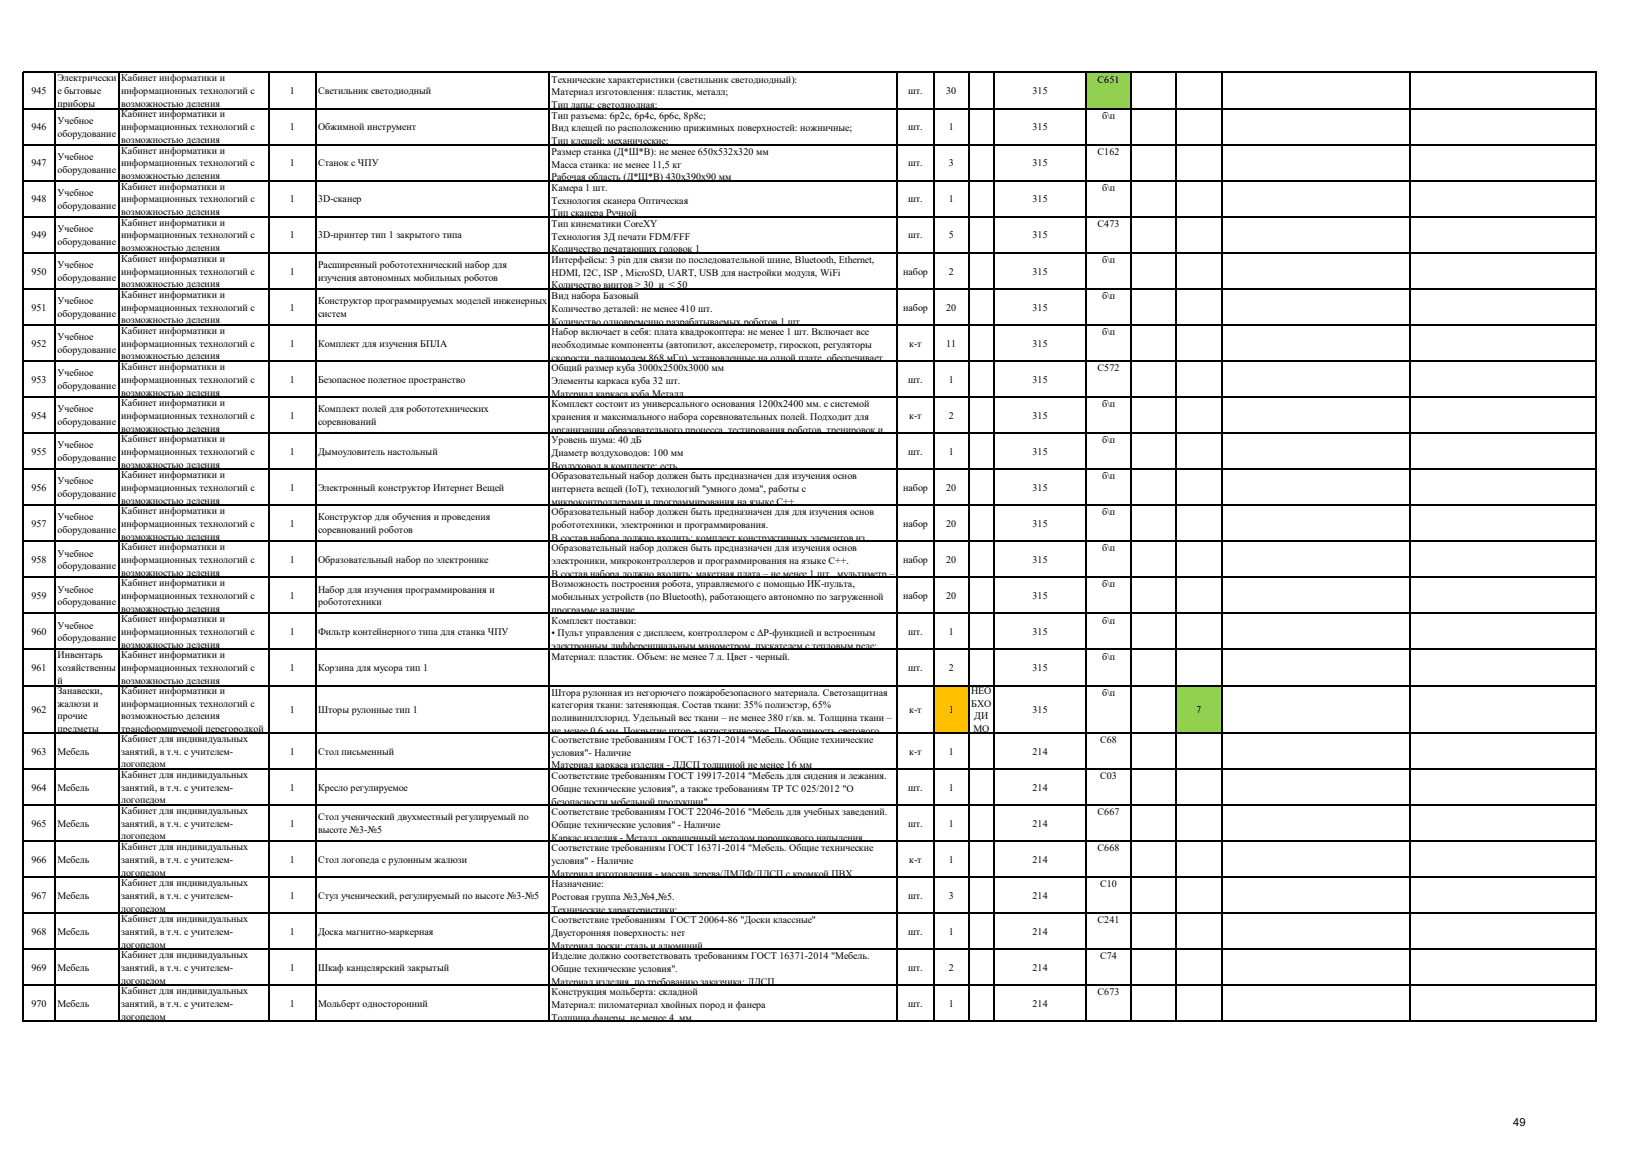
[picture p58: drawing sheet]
<svg xmlns="http://www.w3.org/2000/svg" width="297mm" height="210mm" viewBox="0 0 297 210" stroke-linecap="round" stroke-linejoin="round" font-family="sans-serif">
<defs><g id="words">
<text font-size="2" x="275.4" y="205">49</text>
<g font-size="1.8">
<text x="5.7" y="17.1">945</text>
<text x="10.5" y="14.8">Электрически</text>
<text x="10.5" y="17.1">е бытовые</text>
<text x="22.1" y="14.8">Кабинет информатики и</text>
<text x="22.1" y="17.1">информационных технологий с</text>
<text x="52.8" y="17.1">1</text>
<text x="57.9" y="17.1">Светильник светодиодный</text>
<text x="100.4" y="15">Технические характеристики (светильник светодиодный):</text>
<text x="100.4" y="17.4">Материал изготовления: пластик, металл;</text>
<text x="165.3" y="17.1">шт.</text>
<text x="172.2" y="17.1">30</text>
<text x="187.9" y="17.1">315</text>
<text x="199.8" y="15">С651</text>
<text x="5.7" y="23.7">946</text>
<text x="10.5" y="19.5">приборы</text>
<text x="10.5" y="22.5">Учебное</text>
<text x="22.1" y="19.5">возможностью деления</text>
<text x="22.1" y="21.4">Кабинет информатики и</text>
<text x="22.1" y="23.7">информационных технологий с</text>
<text x="52.8" y="23.7">1</text>
<text x="57.9" y="23.7">Обжимной инструмент</text>
<text x="100.4" y="19.7">Тип лапы: светодиодная;</text>
<text x="100.4" y="21.6">Тип разъема: 6р2с, 6р4с, 6р6с, 8р8с;</text>
<text x="100.4" y="23.9">Вид клещей по расположению прижимных поверхностей: ножничные;</text>
<text x="165.3" y="23.7">шт.</text>
<text x="172.7" y="23.7">1</text>
<text x="187.9" y="23.7">315</text>
<text x="200.6" y="21.6">б\п</text>
<text x="10.5" y="24.9">оборудование</text>
<text x="10.5" y="29.1">Учебное</text>
<text x="22.1" y="26">возможностью деления</text>
<text x="22.1" y="27.9">Кабинет информатики и</text>
<text x="100.4" y="26.3">Тип клещей: механические;</text>
<text x="100.4" y="28.2">Размер станка (Д*Ш*В): не менее 650х532х320 мм</text>
<text x="199.8" y="28.2">С162</text>
<text x="5.7" y="30.3">947</text>
<text x="10.5" y="31.4">оборудование</text>
<text x="10.5" y="35.7">Учебное</text>
<text x="22.1" y="30.3">информационных технологий с</text>
<text x="22.1" y="32.6">возможностью деления</text>
<text x="22.1" y="34.5">Кабинет информатики и</text>
<text x="52.8" y="30.3">1</text>
<text x="57.9" y="30.3">Станок с ЧПУ</text>
<text x="100.4" y="30.5">Масса станка: не менее 11,5 кг</text>
<text x="100.4" y="32.8">Рабочая область (Д*Ш*В) 430х390х90 мм</text>
<text x="100.4" y="34.7">Камера 1 шт.</text>
<text x="165.3" y="30.3">шт.</text>
<text x="172.7" y="30.3">3</text>
<text x="187.9" y="30.3">315</text>
<text x="200.6" y="34.7">б\п</text>
<text x="5.7" y="36.8">948</text>
<text x="10.5" y="38">оборудование</text>
<text x="22.1" y="36.8">информационных технологий с</text>
<text x="22.1" y="39.2">возможностью деления</text>
<text x="22.1" y="41.1">Кабинет информатики и</text>
<text x="52.8" y="36.8">1</text>
<text x="57.9" y="36.8">3D-сканер</text>
<text x="100.4" y="37">Технология сканера Оптическая</text>
<text x="100.4" y="39.4">Тип сканера Ручной</text>
<text x="100.4" y="41.3">Тип кинематики CoreXY</text>
<text x="165.3" y="36.8">шт.</text>
<text x="172.7" y="36.8">1</text>
<text x="187.9" y="36.8">315</text>
<text x="199.8" y="41.3">С473</text>
<text x="5.7" y="43.4">949</text>
<text x="10.5" y="42.2">Учебное</text>
<text x="10.5" y="44.5">оборудование</text>
<text x="22.1" y="43.4">информационных технологий с</text>
<text x="22.1" y="45.7">возможностью деления</text>
<text x="22.1" y="47.6">Кабинет информатики и</text>
<text x="52.8" y="43.4">1</text>
<text x="57.9" y="43.4">3D-принтер тип 1 закрытого типа</text>
<text x="100.4" y="43.6">Технология 3Д печати FDM/FFF</text>
<text x="100.4" y="45.9">Количество печатающих головок 1</text>
<text x="100.4" y="47.8">Интерфейсы: 3 pin для связи по последовательной шине, Bluetooth, Ethernet,</text>
<text x="165.3" y="43.4">шт.</text>
<text x="172.7" y="43.4">5</text>
<text x="187.9" y="43.4">315</text>
<text x="200.6" y="47.8">б\п</text>
<text x="5.7" y="50">950</text>
<text x="10.5" y="48.8">Учебное</text>
<text x="10.5" y="51.1">оборудование</text>
<text x="22.1" y="50">информационных технологий с</text>
<text x="22.1" y="52.3">возможностью деления</text>
<text x="52.8" y="50">1</text>
<text x="57.9" y="48.8">Расширенный робототехнический набор для</text>
<text x="57.9" y="51.1">изучения автономных мобильных роботов</text>
<text x="100.4" y="50.2">HDMI, I2C, ISP , MicroSD, UART, USB для настройки модуля, WiFi</text>
<text x="100.4" y="52.5">Количество винтов ≥ 30 и ≤ 50</text>
<text x="164.4" y="50">набор</text>
<text x="172.7" y="50">2</text>
<text x="187.9" y="50">315</text>
<text x="5.7" y="56.5">951</text>
<text x="10.5" y="55.3">Учебное</text>
<text x="10.5" y="57.7">оборудование</text>
<text x="22.1" y="54.2">Кабинет информатики и</text>
<text x="22.1" y="56.5">информационных технологий с</text>
<text x="22.1" y="58.9">возможностью деления</text>
<text x="52.8" y="56.5">1</text>
<text x="57.9" y="55.3">Конструктор программируемых моделей инженерных</text>
<text x="57.9" y="57.7">систем</text>
<text x="100.4" y="54.4">Вид набора Базовый</text>
<text x="100.4" y="56.7">Количество деталей: не менее 410 шт.</text>
<text x="100.4" y="59.1">Количество одновременно разрабатываемых роботов 1 шт.</text>
<text x="164.4" y="56.5">набор</text>
<text x="172.2" y="56.5">20</text>
<text x="187.9" y="56.5">315</text>
<text x="200.6" y="54.4">б\п</text>
<text x="5.7" y="63.1">952</text>
<text x="10.5" y="61.9">Учебное</text>
<text x="10.5" y="64.2">оборудование</text>
<text x="22.1" y="60.8">Кабинет информатики и</text>
<text x="22.1" y="63.1">информационных технологий с</text>
<text x="22.1" y="65.4">возможностью деления</text>
<text x="52.8" y="63.1">1</text>
<text x="57.9" y="63.1">Комплект для изучения БПЛА</text>
<text x="100.4" y="61">Набор включает в себя: плата квадрокоптера: не менее 1 шт. Включает все</text>
<text x="100.4" y="63.3">необходимые компоненты (автопилот, акселерометр, гироскоп, регуляторы</text>
<text x="100.4" y="65.6">скорости, радиомодем 868 мГц), установленные на одной плате, обеспечивает</text>
<text x="165.5" y="63.1">к-т</text>
<text x="172.2" y="63.1">11</text>
<text x="187.9" y="63.1">315</text>
<text x="200.6" y="61">б\п</text>
<text x="5.7" y="69.7">953</text>
<text x="10.5" y="68.5">Учебное</text>
<text x="10.5" y="70.8">оборудование</text>
<text x="22.1" y="67.3">Кабинет информатики и</text>
<text x="22.1" y="69.7">информационных технологий с</text>
<text x="22.1" y="72">возможностью деления</text>
<text x="52.8" y="69.7">1</text>
<text x="57.9" y="69.7">Безопасное полетное пространство</text>
<text x="100.4" y="67.5">Общий размер куба 3000х2500х3000 мм</text>
<text x="100.4" y="69.9">Элементы каркаса куба 32 шт.</text>
<text x="165.3" y="69.7">шт.</text>
<text x="172.7" y="69.7">1</text>
<text x="187.9" y="69.7">315</text>
<text x="199.8" y="67.5">С572</text>
<text x="5.7" y="76.2">954</text>
<text x="10.5" y="75">Учебное</text>
<text x="10.5" y="77.4">оборудование</text>
<text x="22.1" y="73.9">Кабинет информатики и</text>
<text x="22.1" y="76.2">информационных технологий с</text>
<text x="52.8" y="76.2">1</text>
<text x="57.9" y="75">Комплект полей для робототехнических</text>
<text x="57.9" y="77.4">соревнований</text>
<text x="100.4" y="72.2">Материал каркаса куба Металл</text>
<text x="100.4" y="74.1">Комплект состоит из универсального основания 1200х2400 мм. с системой</text>
<text x="100.4" y="76.4">хранения и максимального набора соревновательных полей. Подходит для</text>
<text x="165.5" y="76.2">к-т</text>
<text x="172.7" y="76.2">2</text>
<text x="187.9" y="76.2">315</text>
<text x="200.6" y="74.1">б\п</text>
<text x="5.7" y="82.8">955</text>
<text x="10.5" y="81.6">Учебное</text>
<text x="10.5" y="83.9">оборудование</text>
<text x="22.1" y="78.5">возможностью деления</text>
<text x="22.1" y="80.5">Кабинет информатики и</text>
<text x="22.1" y="82.8">информационных технологий с</text>
<text x="52.8" y="82.8">1</text>
<text x="57.9" y="82.8">Дымоуловитель настольный</text>
<text x="100.4" y="78.8">организации образовательного процесса, тестирования роботов, тренировок и</text>
<text x="100.4" y="80.7">Уровень шума: 40 дБ</text>
<text x="100.4" y="83">Диаметр воздуховодов: 100 мм</text>
<text x="165.3" y="82.8">шт.</text>
<text x="172.7" y="82.8">1</text>
<text x="187.9" y="82.8">315</text>
<text x="200.6" y="80.7">б\п</text>
<text x="5.7" y="89.3">956</text>
<text x="10.5" y="88.2">Учебное</text>
<text x="22.1" y="85.1">возможностью деления</text>
<text x="22.1" y="87">Кабинет информатики и</text>
<text x="22.1" y="89.3">информационных технологий с</text>
<text x="52.8" y="89.3">1</text>
<text x="57.9" y="89.3">Электронный конструктор Интернет Вещей</text>
<text x="100.4" y="85.3">Воздуховод в комплекте: есть</text>
<text x="100.4" y="87.2">Образовательный набор должен быть предназначен для изучения основ</text>
<text x="100.4" y="89.6">интернета вещей (IoT), технологий &quot;умного дома&quot;, работы с</text>
<text x="164.4" y="89.3">набор</text>
<text x="172.2" y="89.3">20</text>
<text x="187.9" y="89.3">315</text>
<text x="200.6" y="87.2">б\п</text>
<text x="5.7" y="95.9">957</text>
<text x="10.5" y="90.5">оборудование</text>
<text x="10.5" y="94.7">Учебное</text>
<text x="22.1" y="91.7">возможностью деления</text>
<text x="22.1" y="93.6">Кабинет информатики и</text>
<text x="22.1" y="95.9">информационных технологий с</text>
<text x="52.8" y="95.9">1</text>
<text x="57.9" y="94.7">Конструктор для обучения и проведения</text>
<text x="100.4" y="91.9">микроконтроллерами и программирования на языке C++.</text>
<text x="100.4" y="93.8">Образовательный набор должен быть предназначен для для изучения основ</text>
<text x="164.4" y="95.9">набор</text>
<text x="172.2" y="95.9">20</text>
<text x="187.9" y="95.9">315</text>
<text x="200.6" y="93.8">б\п</text>
<text x="10.5" y="97">оборудование</text>
<text x="10.5" y="101.3">Учебное</text>
<text x="22.1" y="98.2">возможностью деления</text>
<text x="22.1" y="100.1">Кабинет информатики и</text>
<text x="57.9" y="97">соревнований роботов</text>
<text x="100.4" y="96.1">робототехники, электроники и программирования.</text>
<text x="100.4" y="98.4">В состав набора должно входить: комплект конструктивных элементов из</text>
<text x="100.4" y="100.3">Образовательный набор должен быть предназначен для изучения основ</text>
<text x="200.6" y="100.3">б\п</text>
<text x="5.7" y="102.5">958</text>
<text x="10.5" y="103.6">оборудование</text>
<text x="10.5" y="107.8">Учебное</text>
<text x="22.1" y="102.5">информационных технологий с</text>
<text x="22.1" y="104.8">возможностью деления</text>
<text x="22.1" y="106.7">Кабинет информатики и</text>
<text x="52.8" y="102.5">1</text>
<text x="57.9" y="102.5">Образовательный набор по электронике</text>
<text x="57.9" y="107.8">Набор для изучения программирования и</text>
<text x="100.4" y="102.7">электроники, микроконтроллеров и программирования на языке C++.</text>
<text x="100.4" y="105">В состав набора должно входить: макетная плата – не менее 1 шт., мультиметр –</text>
<text x="100.4" y="106.9">Возможность построения робота, управляемого с помощью ИК-пульта,</text>
<text x="164.4" y="102.5">набор</text>
<text x="172.2" y="102.5">20</text>
<text x="187.9" y="102.5">315</text>
<text x="200.6" y="106.9">б\п</text>
<text x="5.7" y="109">959</text>
<text x="10.5" y="110.2">оборудование</text>
<text x="22.1" y="109">информационных технологий с</text>
<text x="22.1" y="111.4">возможностью деления</text>
<text x="22.1" y="113.3">Кабинет информатики и</text>
<text x="52.8" y="109">1</text>
<text x="57.9" y="110.2">робототехники</text>
<text x="100.4" y="109.2">мобильных устройств (по Bluetooth), работающего автономно по загруженной</text>
<text x="100.4" y="111.6">программе наличие</text>
<text x="100.4" y="113.5">Комплект поставки:</text>
<text x="164.4" y="109">набор</text>
<text x="172.2" y="109">20</text>
<text x="187.9" y="109">315</text>
<text x="200.6" y="113.5">б\п</text>
<text x="5.7" y="115.6">960</text>
<text x="10.5" y="114.4">Учебное</text>
<text x="10.5" y="116.7">оборудование</text>
<text x="10.5" y="119.8">Инвентарь</text>
<text x="22.1" y="115.6">информационных технологий с</text>
<text x="22.1" y="117.9">возможностью деления</text>
<text x="22.1" y="119.8">Кабинет информатики и</text>
<text x="52.8" y="115.6">1</text>
<text x="57.9" y="115.6">Фильтр контейнерного типа для станка ЧПУ</text>
<text x="100.4" y="115.8">• Пульт управления с дисплеем, контроллером с ΔP-функцией и встроенным</text>
<text x="100.4" y="118.1">электронным дифференциальным манометром, пускателем с тепловым реле;</text>
<text x="165.3" y="115.6">шт.</text>
<text x="172.7" y="115.6">1</text>
<text x="187.9" y="115.6">315</text>
<text x="5.7" y="122.2">961</text>
<text x="10.5" y="122.2">хозяйственны</text>
<text x="10.5" y="124.5">й</text>
<text x="22.1" y="122.2">информационных технологий с</text>
<text x="22.1" y="124.5">возможностью деления</text>
<text x="52.8" y="122.2">1</text>
<text x="57.9" y="122.2">Корзина для мусора тип 1</text>
<text x="100.4" y="120">Материал: пластик. Объем: не менее 7 л. Цвет - черный.</text>
<text x="165.3" y="122.2">шт.</text>
<text x="172.7" y="122.2">2</text>
<text x="187.9" y="122.2">315</text>
<text x="200.6" y="120">б\п</text>
<text x="5.7" y="129.7">962</text>
<text x="10.5" y="126.3">Занавески,</text>
<text x="10.5" y="128.6">жалюзи и</text>
<text x="10.5" y="130.9">прочие</text>
<text x="22.1" y="126.3">Кабинет информатики и</text>
<text x="22.1" y="128.6">информационных технологий с</text>
<text x="22.1" y="130.9">возможностью деления</text>
<text x="52.8" y="129.7">1</text>
<text x="57.9" y="129.7">Шторы рулонные тип 1</text>
<text x="100.4" y="126.6">Штора рулонная из негорючего пожаробезопасного материала. Светозащитная</text>
<text x="100.4" y="128.9">категория ткани: затеняющая. Состав ткани: 35% полиэстэр, 65%</text>
<text x="100.4" y="131.3">поливинилхлорид. Удельный вес ткани – не менее 380 г/кв. м. Толщина ткани –</text>
<text x="165.5" y="129.7">к-т</text>
<text x="172.7" y="129.7">1</text>
<text x="176.7" y="126.3">НЕО</text>
<text x="176.8" y="128.6">БХО</text>
<text x="177.3" y="130.9">ДИ</text>
<text x="187.9" y="129.7">315</text>
<text x="200.6" y="126.6">б\п</text>
<text x="217.7" y="129.7">7</text>
<text x="5.7" y="137.3">963</text>
<text x="10.5" y="133.2">предметы</text>
<text x="10.5" y="137.3">Мебель</text>
<text x="22.1" y="133.2">трансформируемой перегородкой</text>
<text x="22.1" y="135">Кабинет для индивидуальных</text>
<text x="22.1" y="137.3">занятий, в т.ч. с учителем-</text>
<text x="52.8" y="137.3">1</text>
<text x="57.9" y="137.3">Стол письменный</text>
<text x="100.4" y="133.6">не менее 0,6 мм. Покрытие штор - антистатическое. Проходимость светового</text>
<text x="100.4" y="135.2">Соответствие требованиям ГОСТ 16371-2014 &quot;Мебель. Общие технические</text>
<text x="100.4" y="137.5">условия&quot;- Наличие</text>
<text x="165.5" y="137.3">к-т</text>
<text x="172.7" y="137.3">1</text>
<text x="177.1" y="133.2">МО</text>
<text x="187.9" y="137.3">214</text>
<text x="200.2" y="135.2">С68</text>
<text x="5.7" y="143.9">964</text>
<text x="10.5" y="143.9">Мебель</text>
<text x="22.1" y="139.6">логопедом</text>
<text x="22.1" y="141.5">Кабинет для индивидуальных</text>
<text x="22.1" y="143.9">занятий, в т.ч. с учителем-</text>
<text x="52.8" y="143.9">1</text>
<text x="57.9" y="143.9">Кресло регулируемое</text>
<text x="100.4" y="139.9">Материал каркаса изделия - ЛДСП толщиной не менее 16 мм</text>
<text x="100.4" y="141.8">Cоответствие требованиям ГОСТ 19917-2014 &quot;Мебель для сидения и лежания.</text>
<text x="165.3" y="143.9">шт.</text>
<text x="172.7" y="143.9">1</text>
<text x="187.9" y="143.9">214</text>
<text x="200.2" y="141.8">С03</text>
<text x="22.1" y="146.2">логопедом</text>
<text x="22.1" y="148.1">Кабинет для индивидуальных</text>
<text x="57.9" y="149.2">Стол ученический двухместный регулируемый по</text>
<text x="100.4" y="144.1">Общие технические условия&quot;, а также требованиям ТР ТС 025/2012 &quot;О</text>
<text x="100.4" y="146.4">безопасности мебельной продукции&quot;</text>
<text x="100.4" y="148.3">Соответствие требованиям ГОСТ 22046-2016 &quot;Мебель для учебных заведений.</text>
<text x="199.8" y="148.3">С667</text>
<text x="5.7" y="150.4">965</text>
<text x="10.5" y="150.4">Мебель</text>
<text x="22.1" y="150.4">занятий, в т.ч. с учителем-</text>
<text x="22.1" y="152.8">логопедом</text>
<text x="22.1" y="154.7">Кабинет для индивидуальных</text>
<text x="52.8" y="150.4">1</text>
<text x="57.9" y="151.6">высоте №3-№5</text>
<text x="100.4" y="150.6">Общие технические условия&quot; - Наличие</text>
<text x="100.4" y="153">Каркас изделия - Металл, окрашенный методом порошкового напыления</text>
<text x="100.4" y="154.9">Соответствие требованиям ГОСТ 16371-2014 &quot;Мебель. Общие технические</text>
<text x="165.3" y="150.4">шт.</text>
<text x="172.7" y="150.4">1</text>
<text x="187.9" y="150.4">214</text>
<text x="199.8" y="154.9">С668</text>
<text x="5.7" y="157">966</text>
<text x="10.5" y="157">Мебель</text>
<text x="22.1" y="157">занятий, в т.ч. с учителем-</text>
<text x="22.1" y="159.3">логопедом</text>
<text x="22.1" y="161.2">Кабинет для индивидуальных</text>
<text x="52.8" y="157">1</text>
<text x="57.9" y="157">Стол логопеда с рулонным жалюзи</text>
<text x="100.4" y="157.2">условия&quot; - Наличие</text>
<text x="100.4" y="159.5">Материал изготовления - массив дерева/ЛМДФ/ЛДСП с кромкой ПВХ</text>
<text x="100.4" y="161.5">Назначение:</text>
<text x="165.5" y="157">к-т</text>
<text x="172.7" y="157">1</text>
<text x="187.9" y="157">214</text>
<text x="200.2" y="161.5">С10</text>
<text x="5.7" y="163.6">967</text>
<text x="10.5" y="163.6">Мебель</text>
<text x="22.1" y="163.6">занятий, в т.ч. с учителем-</text>
<text x="22.1" y="165.9">логопедом</text>
<text x="22.1" y="167.8">Кабинет для индивидуальных</text>
<text x="52.8" y="163.6">1</text>
<text x="57.9" y="163.6">Стул ученический, регулируемый по высоте №3-№5</text>
<text x="100.4" y="163.8">Ростовая группа №3,№4,№5.</text>
<text x="100.4" y="166.1">Технические характеристики:</text>
<text x="165.3" y="163.6">шт.</text>
<text x="172.7" y="163.6">3</text>
<text x="187.9" y="163.6">214</text>
<text x="5.7" y="170.1">968</text>
<text x="10.5" y="170.1">Мебель</text>
<text x="22.1" y="170.1">занятий, в т.ч. с учителем-</text>
<text x="22.1" y="172.5">логопедом</text>
<text x="52.8" y="170.1">1</text>
<text x="57.9" y="170.1">Доска магнитно-маркерная</text>
<text x="100.4" y="168">Cоответствие требованиям ГОСТ 20064-86 &quot;Доски классные&quot;</text>
<text x="100.4" y="170.3">Двусторонняя поверхность: нет</text>
<text x="100.4" y="172.7">Материал доски: сталь и алюминий</text>
<text x="165.3" y="170.1">шт.</text>
<text x="172.7" y="170.1">1</text>
<text x="187.9" y="170.1">214</text>
<text x="199.8" y="168">С241</text>
<text x="5.7" y="176.7">969</text>
<text x="10.5" y="176.7">Мебель</text>
<text x="22.1" y="174.4">Кабинет для индивидуальных</text>
<text x="22.1" y="176.7">занятий, в т.ч. с учителем-</text>
<text x="22.1" y="179">логопедом</text>
<text x="52.8" y="176.7">1</text>
<text x="57.9" y="176.7">Шкаф канцелярский закрытый</text>
<text x="100.4" y="174.6">Изделие должно соответствовать требованиям ГОСТ 16371-2014 &quot;Мебель.</text>
<text x="100.4" y="176.9">Общие технические условия&quot;.</text>
<text x="100.4" y="179.2">Материал изделия по требованию заказчика: ЛДСП.</text>
<text x="165.3" y="176.7">шт.</text>
<text x="172.7" y="176.7">2</text>
<text x="187.9" y="176.7">214</text>
<text x="200.2" y="174.6">С74</text>
<text x="5.7" y="183.3">970</text>
<text x="10.5" y="183.3">Мебель</text>
<text x="22.1" y="180.9">Кабинет для индивидуальных</text>
<text x="22.1" y="183.3">занятий, в т.ч. с учителем-</text>
<text x="22.1" y="185.6">логопедом</text>
<text x="52.8" y="183.3">1</text>
<text x="57.9" y="183.3">Мольберт односторонний</text>
<text x="100.4" y="181.1">Конструкция мольберта: складной</text>
<text x="100.4" y="183.5">Материал: пиломатериал хвойных пород и фанера</text>
<text x="100.4" y="185.8">Толщина фанеры не менее 4 мм</text>
<text x="165.3" y="183.3">шт.</text>
<text x="172.7" y="183.3">1</text>
<text x="187.9" y="183.3">214</text>
<text x="199.8" y="181.1">С673</text>
</g>
</g></defs>
<path d="M197.7 13.3h8.1v6.5h-8.1z" fill-rule="evenodd" fill="#92d050"/>
<path d="M169.9 124.7h6.4v8.7h-6.4z" fill-rule="evenodd" fill="#ffc000"/>
<path d="M214 124.7h8.3v8.7h-8.3z" fill-rule="evenodd" fill="#92d050"/>
<g fill="none" stroke="#000" stroke-width=".21">
<path d="M4.2 13.1v172.9M4.3 13.2h286.3M4.3 19.7h286.3M10.1 13.3v172.7M21.7 13.3v172.7M48.9 13.3v172.7M57.5 13.3v172.7M100 13.3v172.7M163.3 13.3v172.7M169.9 13.3v172.7M176.3 13.3v172.7M180.9 13.3v172.7"/>
<path d="M197.7 13.3v172.7M205.8 13.3v172.7M214 13.3v172.7M222.3 13.3v172.7M256.6 13.3v172.7M290.5 13.3v172.7M4.3 26.3h286.3M4.3 32.9h286.3M4.3 39.4h286.3M4.3 46h286.3M4.3 52.6h286.3M4.3 59.1h286.3"/>
<path d="M4.3 65.7h286.3M4.3 72.3h286.3M4.3 78.8h286.3M4.3 85.4h286.3M4.3 91.9h286.3M4.3 98.5h286.3M4.3 105.1h286.3M4.3 111.6h286.3M4.3 118.2h286.3M4.3 124.8h286.3M4.3 133.4h286.3M4.3 139.9h286.3"/>
<path d="M4.3 146.5h286.3M4.3 153h286.3M4.3 159.6h286.3M4.3 166.2h286.3M4.3 172.7h286.3M4.3 179.3h286.3M4.3 185.9h286.3"/>
</g>
<use href="#words"/>
</svg>
